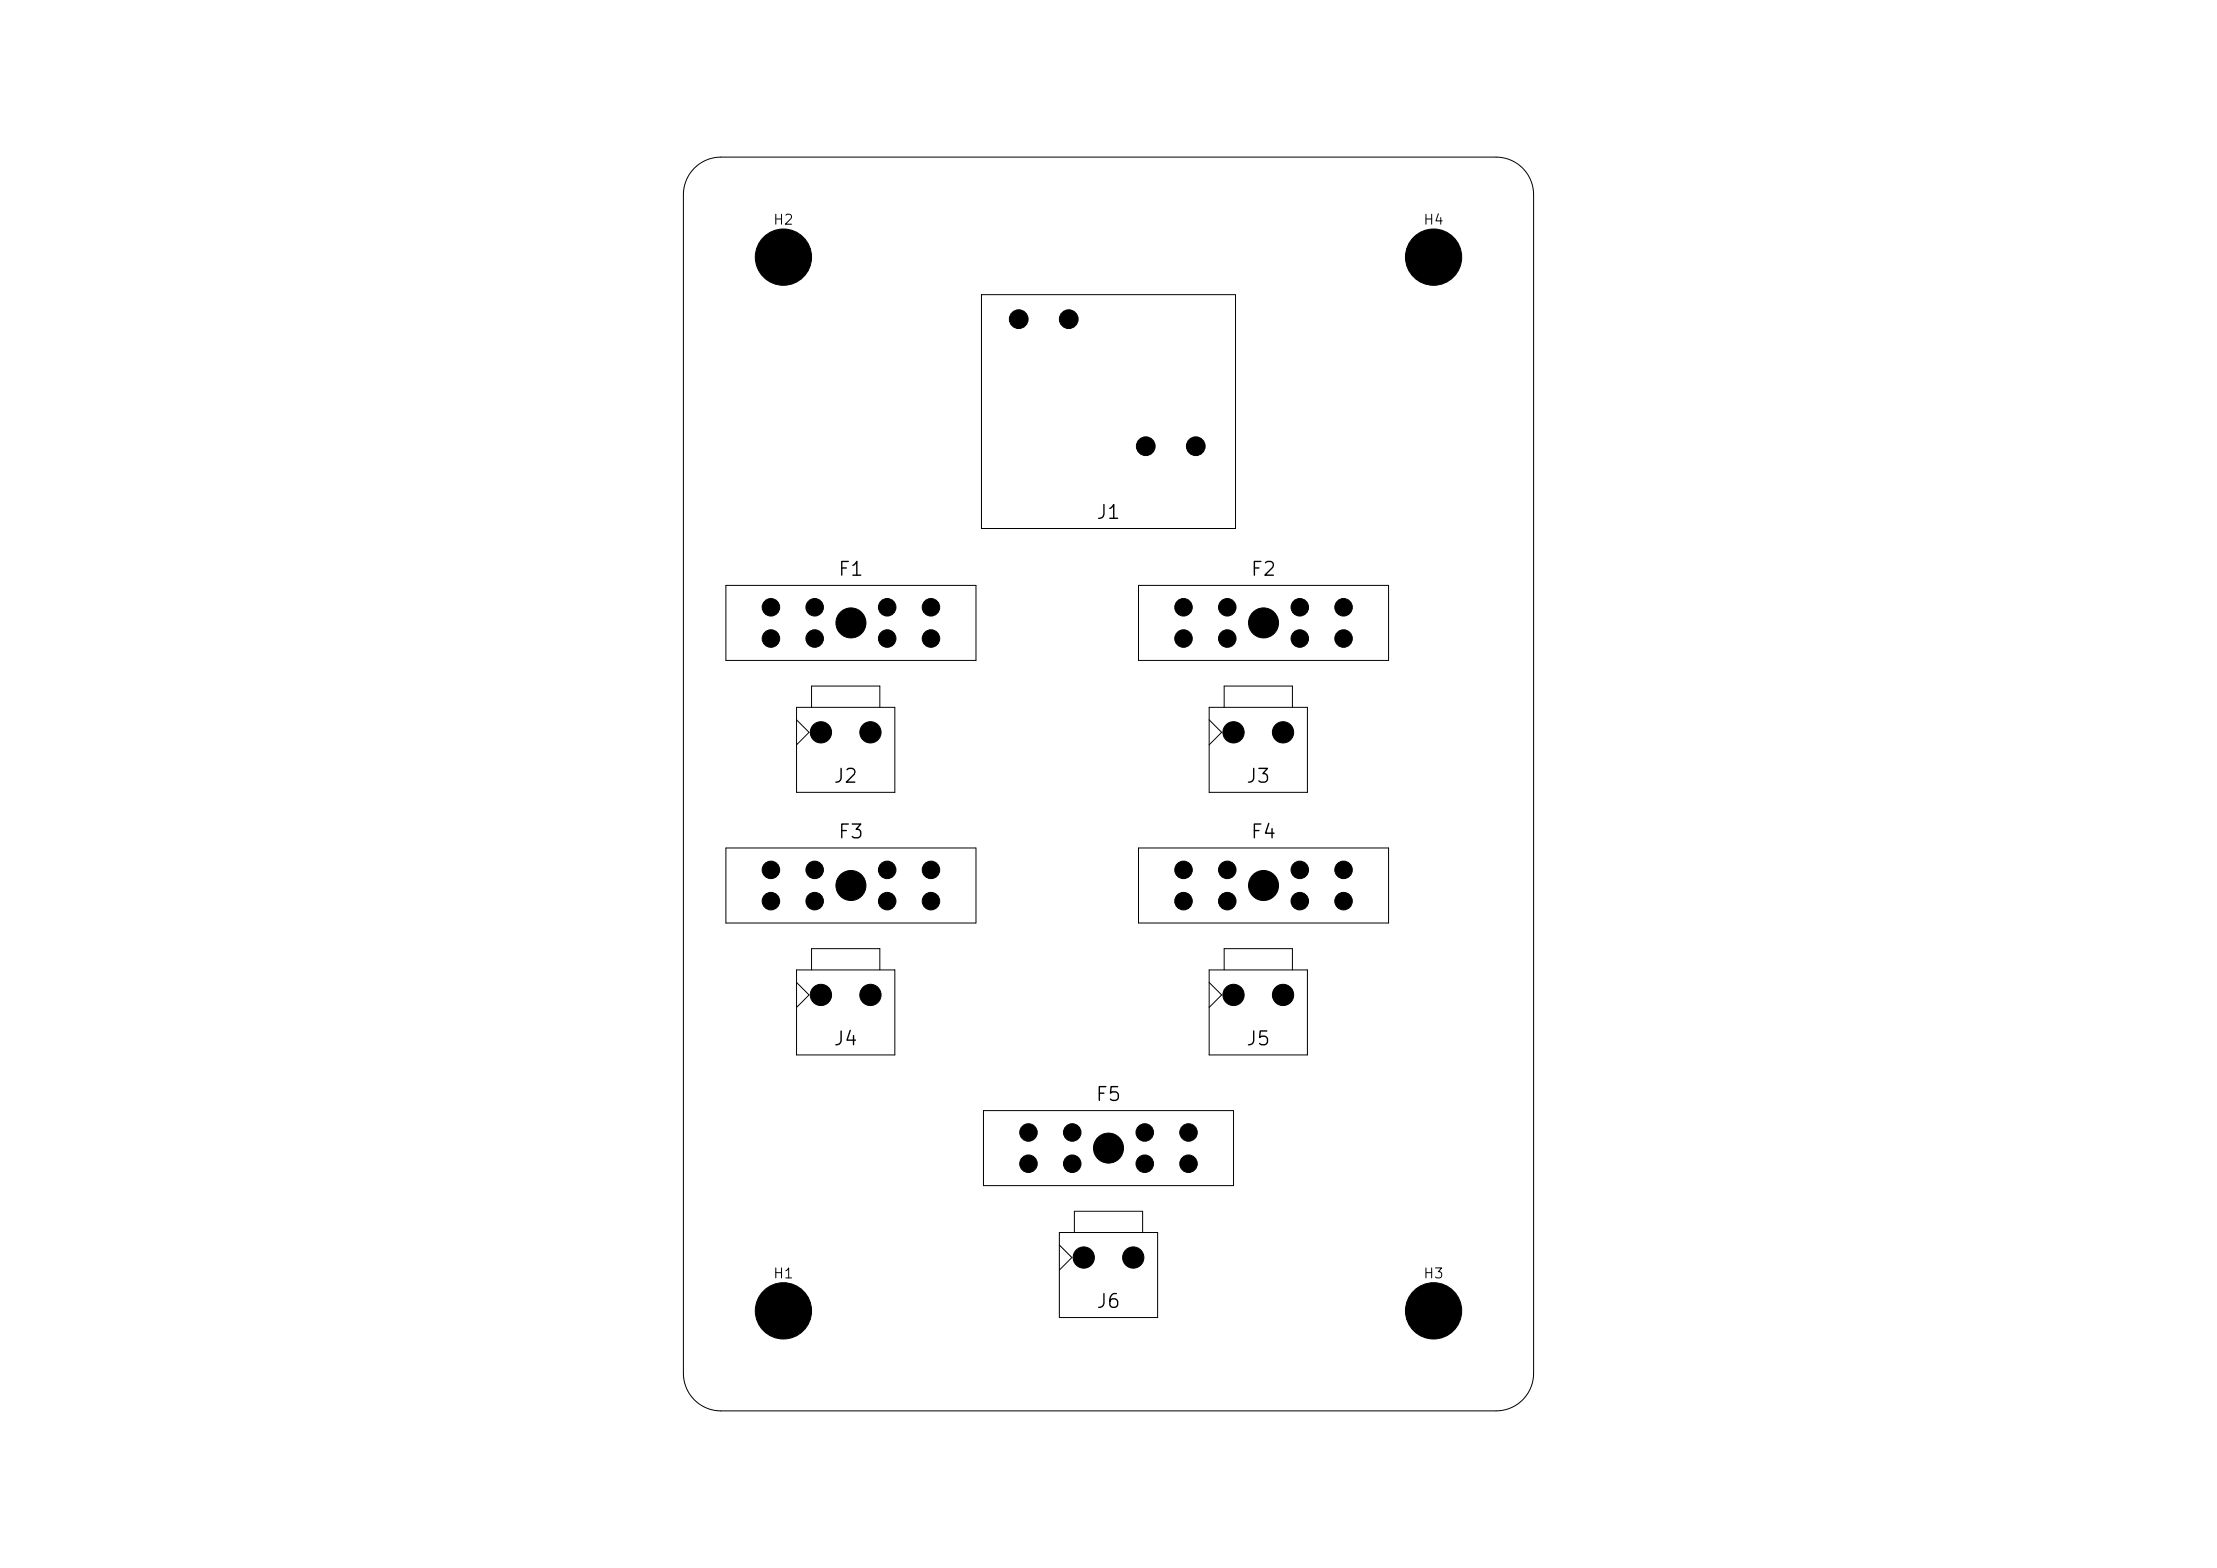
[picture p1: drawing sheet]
<svg xmlns="http://www.w3.org/2000/svg" width="420mm" height="297mm" viewBox="0 0 420 297" stroke-linecap="round" stroke-linejoin="round" font-family="sans-serif">
<defs><g id="words">
<g font-size="2.6">
<text x="207.5" y="99">J1</text>
<text x="158.6" y="109.7">F1</text>
<text x="236.7" y="109.7">F2</text>
<text x="157.7" y="148.9">J2</text>
<text x="235.9" y="148.9">J3</text>
<text x="158.6" y="159.5">F3</text>
<text x="236.7" y="159.5">F4</text>
<text x="157.7" y="198.7">J4</text>
<text x="235.9" y="198.7">J5</text>
<text x="207.4" y="209.2">F5</text>
<text x="207.5" y="248.4">J6</text>
</g>
<g font-size="1.9">
<text x="146.3" y="43">H2</text>
<text x="269.5" y="43">H4</text>
<text x="146.3" y="242.6">H1</text>
<text x="269.5" y="242.6">H3</text>
</g>
</g></defs>
<g fill="none" stroke="#000" stroke-width=".19">
<path d="M131.5 31.8a7.1 7.1 0 0 1 5.1-2h146.8a7.1 7.1 0 0 1 7.1 7.1v223.2a7.1 7.1 0 0 1-7.1 7.1h-146.8a7.1 7.1 0 0 1-7.1-7.1v-223.2a7.1 7.1 0 0 1 2-5.1zM185.9 55.8h48.2v44.3h-48.2zM137.5 110.9h47.4v14.2h-47.4zM215.7 110.9h47.4v14.2h-47.4zM150.9 134h18.6v16.1h-18.6zM150.9 136.3l2.4 2.4-2.4 2.4M153.7 134v-4h13v4M229.1 134h18.6v16.1h-18.6zM229.1 136.3l2.3 2.4-2.3 2.4M231.9 134v-4h12.9v4M137.5 160.6h47.4v14.2h-47.4zM215.7 160.6h47.4v14.2h-47.4z"/>
<path d="M150.9 183.7h18.6v16.1h-18.6zM150.9 186.1l2.4 2.4-2.4 2.3M153.7 183.7v-4h13v4M229.1 183.7h18.6v16.1h-18.6zM229.1 186.1l2.3 2.4-2.3 2.3M231.9 183.7v-4h12.9v4M186.3 210.4h47.4v14.2h-47.4zM200.7 233.5h18.6v16.1h-18.6zM200.7 235.8l2.4 2.4-2.4 2.4M203.5 233.5v-4.1h13v4.1"/>
</g>
<g fill="#000" stroke="#000" stroke-width=".19">
<circle cx="148.4" cy="48.7" r="5.3"/>
<circle cx="271.6" cy="48.7" r="5.3"/>
<circle cx="193" cy="60.5" r="1.78"/>
<circle cx="202.5" cy="60.5" r="1.78"/>
<circle cx="217.1" cy="84.5" r="1.78"/>
<circle cx="226.5" cy="84.5" r="1.78"/>
<circle cx="146" cy="115" r="1.66"/>
<circle cx="154.3" cy="115" r="1.66"/>
<circle cx="161.2" cy="118" r="2.84"/>
<circle cx="168.1" cy="115" r="1.66"/>
<circle cx="176.4" cy="115" r="1.66"/>
<circle cx="224.2" cy="115" r="1.66"/>
<circle cx="232.5" cy="115" r="1.66"/>
<circle cx="239.4" cy="118" r="2.84"/>
<circle cx="246.2" cy="115" r="1.66"/>
<circle cx="254.5" cy="115" r="1.66"/>
<circle cx="146" cy="120.9" r="1.66"/>
<circle cx="154.3" cy="120.9" r="1.66"/>
<circle cx="155.5" cy="138.7" r="2.01"/>
<circle cx="164.9" cy="138.7" r="2.01"/>
<circle cx="168.1" cy="120.9" r="1.66"/>
<circle cx="176.4" cy="120.9" r="1.66"/>
<circle cx="224.2" cy="120.9" r="1.66"/>
<circle cx="232.5" cy="120.9" r="1.66"/>
<circle cx="233.7" cy="138.7" r="2.01"/>
<circle cx="243.1" cy="138.7" r="2.01"/>
<circle cx="246.2" cy="120.9" r="1.66"/>
<circle cx="254.5" cy="120.9" r="1.66"/>
<circle cx="146" cy="164.8" r="1.66"/>
<circle cx="146" cy="170.7" r="1.66"/>
<circle cx="154.3" cy="164.8" r="1.66"/>
<circle cx="154.3" cy="170.7" r="1.66"/>
<circle cx="161.2" cy="167.7" r="2.84"/>
<circle cx="168.1" cy="164.8" r="1.66"/>
<circle cx="168.1" cy="170.7" r="1.66"/>
<circle cx="176.4" cy="164.8" r="1.66"/>
<circle cx="176.4" cy="170.7" r="1.66"/>
<circle cx="224.2" cy="164.8" r="1.66"/>
<circle cx="224.2" cy="170.7" r="1.66"/>
<circle cx="232.5" cy="164.8" r="1.66"/>
<circle cx="232.5" cy="170.7" r="1.66"/>
<circle cx="239.4" cy="167.7" r="2.84"/>
<circle cx="246.2" cy="164.8" r="1.66"/>
<circle cx="246.2" cy="170.7" r="1.66"/>
<circle cx="254.5" cy="164.8" r="1.66"/>
<circle cx="254.5" cy="170.7" r="1.66"/>
<circle cx="155.5" cy="188.5" r="2.01"/>
<circle cx="164.9" cy="188.5" r="2.01"/>
<circle cx="233.7" cy="188.5" r="2.01"/>
<circle cx="243.1" cy="188.5" r="2.01"/>
<circle cx="194.8" cy="214.5" r="1.66"/>
<circle cx="203.1" cy="214.5" r="1.66"/>
<circle cx="210" cy="217.5" r="2.84"/>
<circle cx="216.9" cy="214.5" r="1.66"/>
<circle cx="225.2" cy="214.5" r="1.66"/>
<circle cx="194.8" cy="220.4" r="1.66"/>
<circle cx="203.1" cy="220.4" r="1.66"/>
<circle cx="205.3" cy="238.2" r="2.01"/>
<circle cx="214.7" cy="238.2" r="2.01"/>
<circle cx="216.9" cy="220.4" r="1.66"/>
<circle cx="225.2" cy="220.4" r="1.66"/>
<circle cx="148.4" cy="248.3" r="5.3"/>
<circle cx="271.6" cy="248.3" r="5.3"/>
</g>
<use href="#words"/>
</svg>
